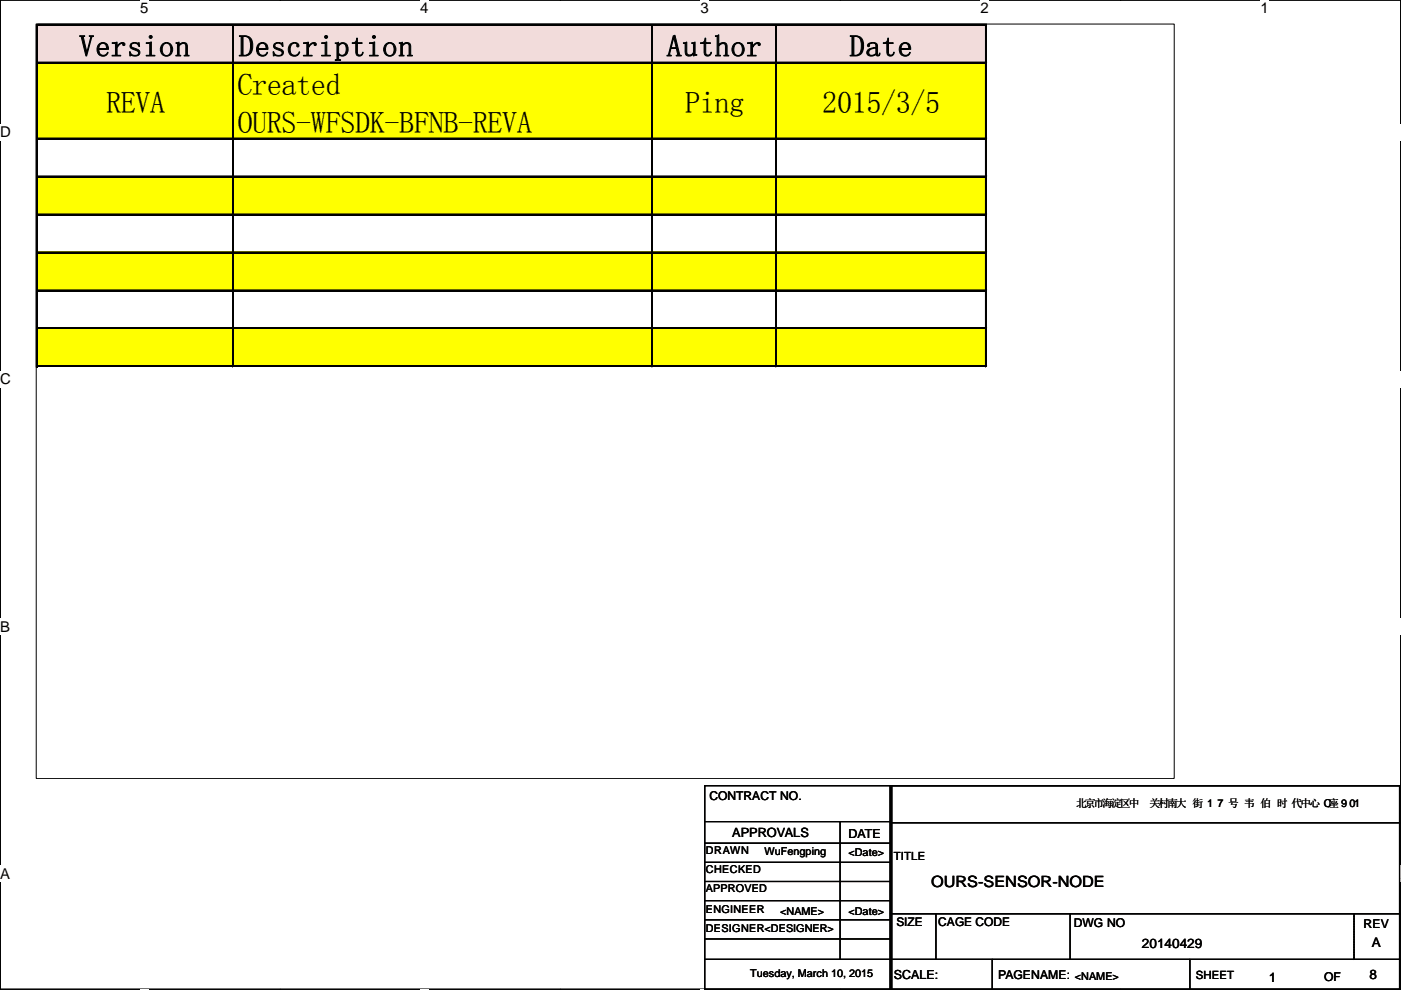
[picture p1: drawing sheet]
<svg xmlns="http://www.w3.org/2000/svg" width="297mm" height="210mm" viewBox="0 0 297 210" stroke-linecap="round" stroke-linejoin="round" font-family="sans-serif">
<defs><g id="words">
<g font-size="6.4">
<text x="16.8" y="12">Version</text>
<text x="50.6" y="12">Description</text>
<text x="141.4" y="12">Author</text>
<text x="180.1" y="12">Date</text>
<text x="50.3" y="20">Created</text>
<text x="22.5" y="24.1">REVA</text>
<text x="50.3" y="28.1">OURS-WFSDK-BFNB-REVA</text>
<text x="145.2" y="24.1">Ping</text>
<text x="174.3" y="24.1">2015/3/5</text>
</g>
<text font-size="3.3" x="197.4" y="188.2">OURS-SENSOR-NODE</text>
<g font-size="3.2">
<text x="29.7" y="2.8">5</text>
<text x="89.1" y="2.8">4</text>
<text x="148.5" y="2.8">3</text>
<text x="207.9" y="2.8">2</text>
<text x="267.3" y="2.8">1</text>
<text x=".1" y="29.1">D</text>
<text x=".1" y="81.5">C</text>
<text x=".1" y="134">B</text>
<text x=".1" y="186.4">A</text>
<text x="297" y="186.4">A</text>
</g>
<g font-size="2.8">
<text x="242.1" y="201.1">20140429</text>
<text x="290.9" y="200.9">A</text>
<text x="269" y="208.3">1</text>
<text x="290.4" y="207.8">8</text>
</g>
<text font-size="2.7" x="155.3" y="177.5">APPROVALS</text>
<g font-size="2.6">
<text x="150.4" y="169.7">CONTRACT NO.</text>
<text x="179.9" y="177.7">DATE</text>
<text x="227.6" y="196.6">DWG NO</text>
<text x="289.1" y="196.9">REV</text>
<text x="189.5" y="207.6">SCALE:</text>
<text x="211.6" y="207.6">PAGENAME:</text>
<text x="280.7" y="208.1">OF</text>
</g>
<g font-size="2.5">
<text x="190.1" y="196.3">SIZE</text>
<text x="198.9" y="196.3">CAGE CODE</text>
</g>
<g font-size="2.4">
<text x="189.5" y="182.5">TITLE</text>
<text x="253.6" y="207.7">SHEET</text>
</g>
<g font-size="2.3">
<text x="228.2" y="171.2">北京市海淀区中</text>
<text x="243.7" y="171.2">关村南大 街 1 7 号 韦 伯 时 代中心 C座 9 01</text>
<text x="149.7" y="181.1">DRAWN</text>
<text x="149.7" y="185.2">CHECKED</text>
<text x="162.1" y="181.4">WuFengping</text>
<text x="179.9" y="181.7">&lt;Date&gt;</text>
<text x="149.7" y="189.3">APPROVED</text>
<text x="149.7" y="193.6">ENGINEER</text>
<text x="149.7" y="197.7">DESIGNER&lt;DESIGNER&gt;</text>
<text x="165.4" y="194.1">&lt;NAME&gt;</text>
<text x="179.9" y="194.1">&lt;Date&gt;</text>
<text x="159.1" y="207.3">Tuesday, March 10, 2015</text>
<text x="227.9" y="207.8">&lt;NAME&gt;</text>
</g>
</g></defs>
<path d="M.1 0h296.9v209.8h-296.9z" fill="none" stroke="#000" stroke-width=".25"/>
<g fill="#fff">
<path d="M29.7 0h1.8v3.5h-1.8z"/>
<path d="M29.7 209.8l1.8 .1z"/>
</g>
<path d="M59.4 0h.1M59.4 209.8h.1" fill="none" stroke="#000" stroke-width=".25"/>
<g fill="#fff">
<path d="M89.1 0h1.8v3.5h-1.8z"/>
<path d="M89.1 209.8l1.8 .1z"/>
</g>
<path d="M118.8 0h.1M118.8 209.8h.1" fill="none" stroke="#000" stroke-width=".25"/>
<g fill="#fff">
<path d="M148.5 0h1.8v3.5h-1.8z"/>
<path d="M148.5 209.8l1.8 .1z"/>
</g>
<path d="M178.2 0h.1M178.2 209.8h.1" fill="none" stroke="#000" stroke-width=".25"/>
<g fill="#fff">
<path d="M207.9 0h1.7v3.5h-1.7z"/>
<path d="M207.9 209.8l1.7 .1z"/>
</g>
<path d="M237.6 0h.1M237.6 209.8h.1" fill="none" stroke="#000" stroke-width=".25"/>
<g fill="#fff">
<path d="M267.3 0h1.7v3.5h-1.7z"/>
<path d="M267.3 209.8l1.7 .1z"/>
<path d="M.1 26.2h2.2v3.6h-2.2z"/>
<path d="M297 26.2v3.6z"/>
<path d="M.1 78.7h2.2v3.5h-2.2z"/>
<path d="M297 78.7v3.5z"/>
</g>
<path d="M.1 52.5h.1M297 52.5h.1" fill="none" stroke="#000" stroke-width=".25"/>
<g fill="#fff">
<path d="M.1 131.1h2.1v3.6h-2.1z"/>
<path d="M297 131.1v3.6z"/>
</g>
<path d="M.1 104.9h.1M297 104.9h.1" fill="none" stroke="#000" stroke-width=".25"/>
<g fill="#fff">
<path d="M0 183.6h2.2v3.5h-2.2z"/>
<path d="M297 183.6v3.5z"/>
</g>
<path d="M.1 157.4h.1M297 157.4h.1" fill="none" stroke="#000" stroke-width=".25"/>
<path d="M7.7 5.1h241.3v160h-241.3z" fill="#fff"/>
<path d="M7.7 5.1h241.3v160h-241.3z" fill="none" stroke="#000" stroke-width=".21"/>
<path d="M7.9 5.4h201.3v8h-201.3z" fill="#f2dcdb"/>
<path d="M208.9 5.4h39.8v8h-39.8z" fill="#fff"/>
<path d="M7.9 13.2h201.3v16.3h-201.3z" fill="#ff0"/>
<g fill="#fff">
<path d="M208.9 13.2h39.8v16.3h-39.8z"/>
<path d="M7.9 29.3h240.8v8.3h-240.8z"/>
</g>
<path d="M7.9 37.3h201.3v8.3h-201.3z" fill="#ff0"/>
<g fill="#fff">
<path d="M208.9 37.3h39.8v8.3h-39.8z"/>
<path d="M7.9 45.4h240.8v8.3h-240.8z"/>
</g>
<path d="M7.9 53.4h201.3v8.3h-201.3z" fill="#ff0"/>
<g fill="#fff">
<path d="M208.9 53.4h39.8v8.3h-39.8z"/>
<path d="M7.9 61.5h240.8v8.3h-240.8z"/>
</g>
<path d="M7.9 69.5h201.3v8.4h-201.3z" fill="#ff0"/>
<g fill="#fff">
<path d="M208.9 69.5h39.8v8.4h-39.8z"/>
<path d="M7.9 77.6h240.8v87.2h-240.8z"/>
</g>
<g fill="none" stroke="#000" stroke-width=".21">
<path d="M7.7 5.1v72.8M7.9 5.1h201.3M7.9 13.2h201.3M49.3 5.4v72.5M138.2 5.4v72.5M164.5 5.4v72.5M208.9 5.4v72.5M7.9 29.3h201.3M7.9 37.3h201.3M7.9 45.4h201.3M7.9 53.4h201.3M7.9 61.5h201.3"/>
<path d="M7.9 69.5h201.3M7.9 77.6h201.3"/>
</g>
<path d="M7.9 5.2h201.3M7.9 37.5h201.3M7.9 53.6h201.3M7.9 69.7h201.3M7.9 77.7h201.3" fill="none" stroke="#000" stroke-width=".28"/>
<g fill="none" stroke="#000" stroke-width=".25">
<path d="M7.8 5.1v72.8M7.9 13.3h201.3M49.4 5.4v72.5M138.3 5.4v72.5M164.6 5.4v72.5M209.1 5.4v72.5M7.9 29.4h201.3M7.9 45.5h201.3M7.9 61.6h201.3M149.4 166.6h39.6v43.2h-39.6zM149.4 174.3h39.4M149.4 178.8h39.4"/>
<path d="M178.1 174.3v29.2M188.8 166.6h107.9v43.2h-107.9zM188.8 166.6h.2v43.2h-.2zM189 174.5h108M296.7 166.6h-107.9v43.2M297 174.5h.1M149.4 182.9h39.4M149.4 187h39.4M149.4 191h39.4M149.4 195.1h39.4M149.4 199.2h39.4M188.8 193.8h107.9"/>
<path d="M198.4 193.8v9.7M226.9 193.8v9.7M287.1 193.8v9.7M149.4 203.5h147.3M188.8 209.8h.1M210.4 209.8h.1M210.4 203.5v6.3M252.3 209.8h.1M252.3 203.5v6.3"/>
</g>
<path d="M287.1 193.8v9.7M287.1 203.5h.1" fill="none" stroke="#000" stroke-width=".25" stroke-dasharray="0 .5"/>
<use href="#words"/>
</svg>
